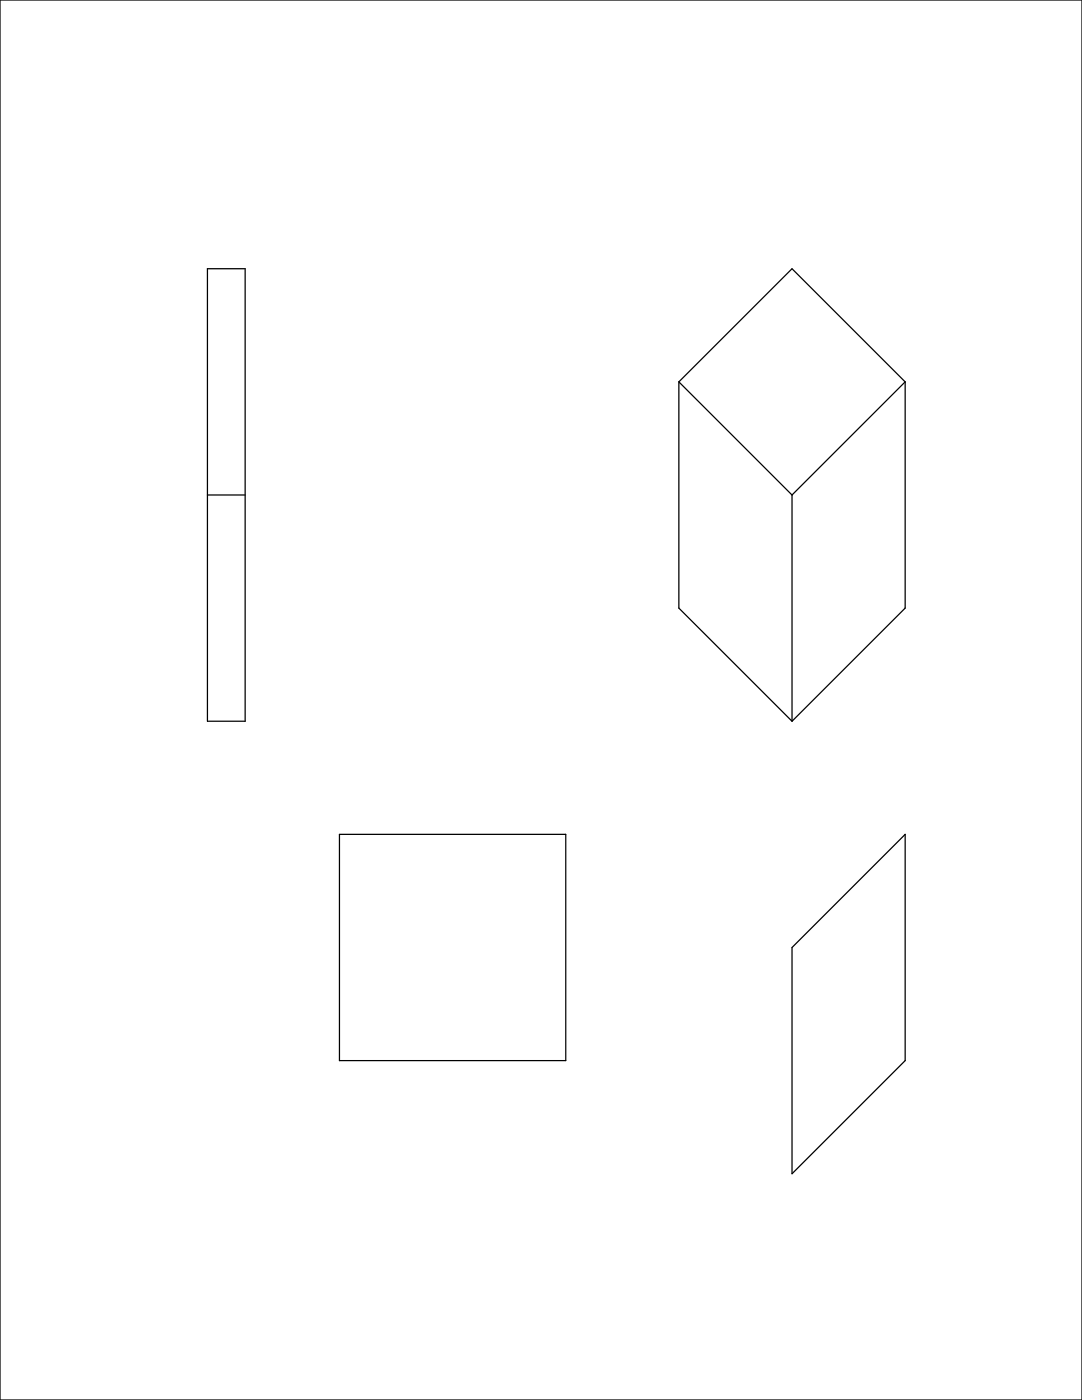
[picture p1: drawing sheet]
<svg xmlns="http://www.w3.org/2000/svg" width="216mm" height="279mm" viewBox="0 0 216 279" stroke-linecap="round" stroke-linejoin="round" font-family="sans-serif">
<g fill="none" stroke="#000" stroke-width=".25">
<path d="M0 -.1v279.5h215.9M215.9 -.1v279.5M0 0h215.9M41.4 53.6h7.5v90.3h-7.5zM135.5 76.2v45.2l22.5 22.5M135.5 76.2l22.5 22.6M135.5 76.2l22.5-22.6 22.6 22.6M180.6 76.2v45.2l-22.6 22.5M180.6 76.2l-22.6 22.6M41.4 98.8h7.5M158 98.8v45.1M67.7 166.5h45.2v45.2h-45.2z"/>
<path d="M180.6 166.5v45.2l-22.6 22.5v-45.1z"/>
</g>
</svg>
